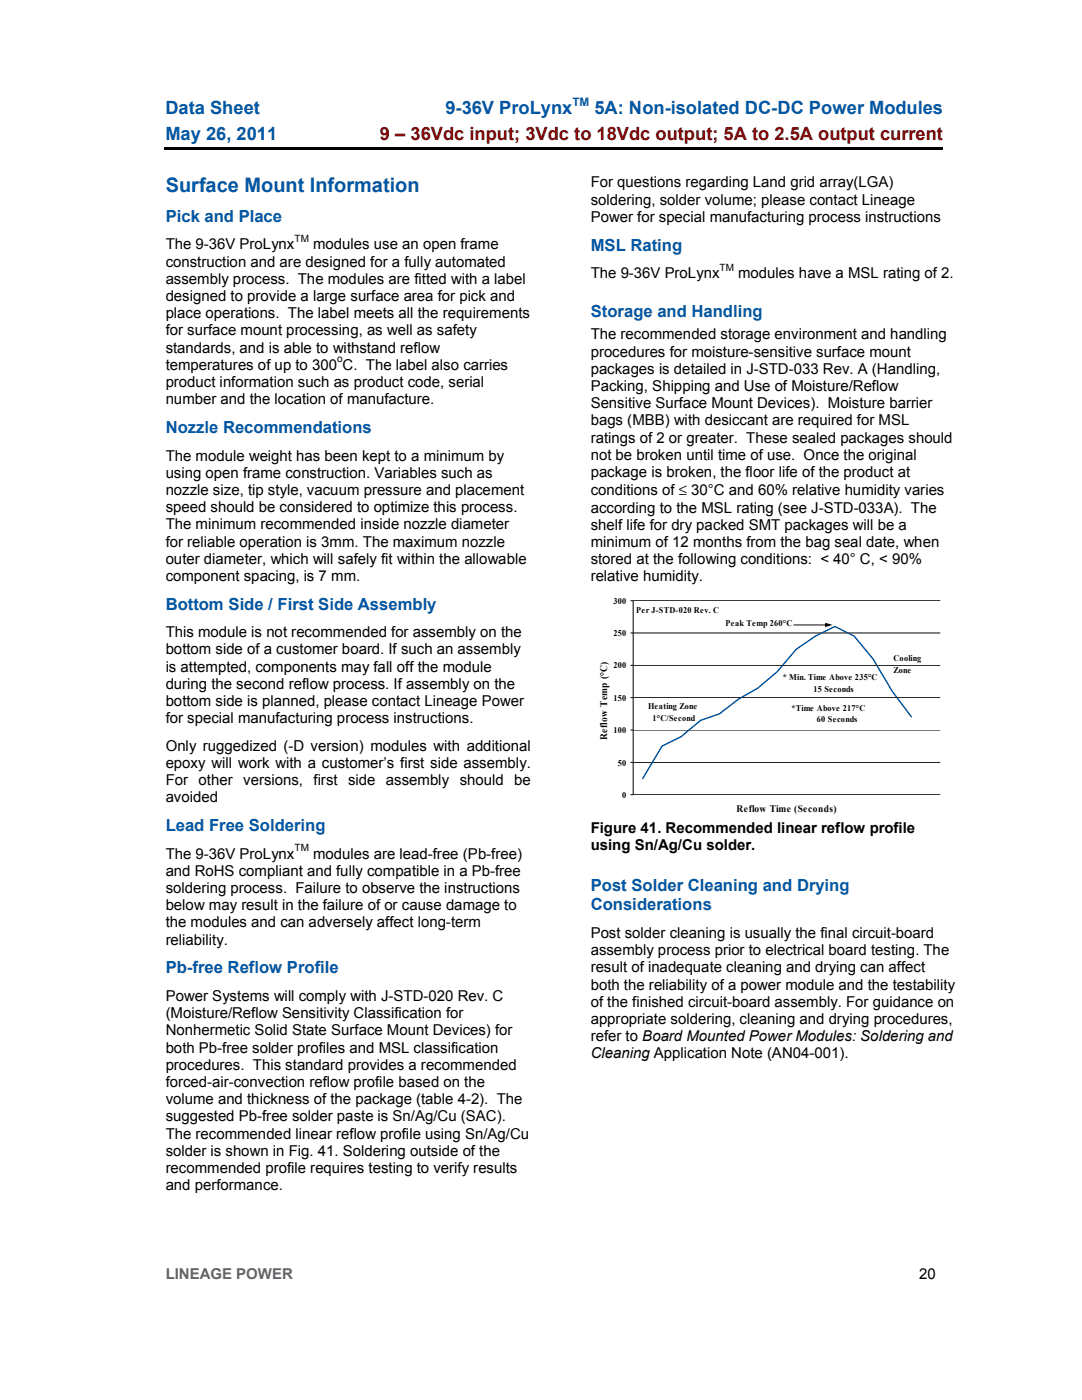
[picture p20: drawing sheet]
<svg xmlns="http://www.w3.org/2000/svg" width="216mm" height="279mm" viewBox="0 0 216 279" stroke-linecap="round" stroke-linejoin="round" font-family="sans-serif">
<defs><g id="words">
<text font-size="4" fill="#0057a6" x="33.1" y="38.3">Surface Mount Information</text>
<g font-size="3.6" fill="#0057a6">
<text x="33" y="22.8">Data Sheet</text>
<text x="88.9" y="22.8">9-36V ProLynx</text>
<text x="118.6" y="22.8">5A: Non-isolated DC-DC Power Modules</text>
<text x="33" y="28">May 26, 2011</text>
</g>
<text font-size="3.6" fill="#800000" x="75.8" y="28">9 – 36Vdc input; 3Vdc to 18Vdc output; 5A to 2.5A output current</text>
<g font-size="3.3" fill="#0057a6">
<text x="33.1" y="44.3">Pick and Place</text>
<text x="117.9" y="50">MSL Rating</text>
<text x="117.9" y="63.2">Storage and Handling</text>
<text x="33.1" y="86.4">Nozzle Recommendations</text>
<text x="33.1" y="121.7">Bottom Side / First Side Assembly</text>
<text x="33.1" y="165.8">Lead Free Soldering</text>
<text x="117.9" y="177.9">Post Solder Cleaning and Drying</text>
<text x="117.9" y="181.7">Considerations</text>
<text x="33.1" y="194.2">Pb-free Reflow Profile</text>
</g>
<g font-size="3">
<text x="117.9" y="37.4">For questions regarding Land grid array(LGA)</text>
<text x="117.9" y="40.8">soldering, solder volume; please contact Lineage</text>
<text x="117.9" y="44.3">Power for special manufacturing process instructions</text>
<text x="33.1" y="53.2">construction and are designed for a fully automated</text>
<text x="33.1" y="49.8">The 9-36V ProLynx</text>
<text x="62.5" y="49.8">modules use an open frame</text>
<text x="33.1" y="56.6">assembly process. The modules are fitted with a label</text>
<text x="117.9" y="55.5">The 9-36V ProLynx</text>
<text x="147.3" y="55.5">modules have a MSL rating of 2.</text>
<text x="33.1" y="60.1">designed to provide a large surface area for pick and</text>
<text x="33.1" y="63.5">place operations. The label meets all the requirements</text>
<text x="33.1" y="66.9">for surface mount processing, as well as safety</text>
<text x="33.1" y="70.4">standards, and is able to withstand reflow</text>
<text x="117.9" y="67.7">The recommended storage environment and handling</text>
<text x="117.9" y="71.2">procedures for moisture-sensitive surface mount</text>
<text x="33.1" y="73.8">temperatures of up to 300 C. The label also carries</text>
<text x="33.1" y="77.3">product information such as product code, serial</text>
<text x="117.9" y="74.6">packages is detailed in J-STD-033 Rev. A (Handling,</text>
<text x="33.1" y="80.7">number and the location of manufacture.</text>
<text x="117.9" y="78">Packing, Shipping and Use of Moisture/Reflow</text>
<text x="117.9" y="81.5">Sensitive Surface Mount Devices). Moisture barrier</text>
<text x="117.9" y="84.9">bags (MBB) with desiccant are required for MSL</text>
<text x="117.9" y="88.3">ratings of 2 or greater. These sealed packages should</text>
<text x="33.1" y="91.9">The module weight has been kept to a minimum by</text>
<text x="33.1" y="95.4">using open frame construction. Variables such as</text>
<text x="117.9" y="91.8">not be broken until time of use. Once the original</text>
<text x="117.9" y="95.2">package is broken, the floor life of the product at</text>
<text x="33.1" y="98.8">nozzle size, tip style, vacuum pressure and placement</text>
<text x="117.9" y="98.8">conditions of ≤ 30°C and 60% relative humidity varies</text>
<text x="33.1" y="102.2">speed should be considered to optimize this process.</text>
<text x="33.1" y="105.6">The minimum recommended inside nozzle diameter</text>
<text x="117.9" y="102.3">according to the MSL rating (see J-STD-033A). The</text>
<text x="117.9" y="105.7">shelf life for dry packed SMT packages will be a</text>
<text x="33.1" y="109.1">for reliable operation is 3mm. The maximum nozzle</text>
<text x="33.1" y="112.5">outer diameter, which will safely fit within the allowable</text>
<text x="117.9" y="109.2">minimum of 12 months from the bag seal date, when</text>
<text x="117.9" y="112.6">stored at the following conditions: &lt; 40° C, &lt; 90%</text>
<text x="33.1" y="116">component spacing, is 7 mm.</text>
<text x="117.9" y="116">relative humidity.</text>
<text x="33.1" y="127.2">This module is not recommended for assembly on the</text>
<text x="33.1" y="130.6">bottom side of a customer board. If such an assembly</text>
<text x="33.1" y="134.1">is attempted, components may fall off the module</text>
<text x="33.1" y="137.5">during the second reflow process. If assembly on the</text>
<text x="33.1" y="140.9">bottom side is planned, please contact Lineage Power</text>
<text x="33.1" y="144.4">for special manufacturing process instructions.</text>
<text x="33.1" y="149.8">Only ruggedized (-D version) modules with additional</text>
<text x="33.1" y="153.2">epoxy will work with a customer’s first side assembly.</text>
<text x="33.1" y="156.7">For other versions, first side assembly should be</text>
<text x="33.1" y="160.1">avoided</text>
<text x="117.9" y="166.3">Figure 41. Recommended linear reflow profile</text>
<text x="33.1" y="171.3">The 9-36V ProLynx</text>
<text x="62.5" y="171.3">modules are lead-free (Pb-free)</text>
<text x="117.9" y="169.7">using Sn/Ag/Cu solder.</text>
<text x="33.1" y="174.8">and RoHS compliant and fully compatible in a Pb-free</text>
<text x="33.1" y="178.2">soldering process. Failure to observe the instructions</text>
<text x="33.1" y="181.6">below may result in the failure of or cause damage to</text>
<text x="33.1" y="185.1">the modules and can adversely affect long-term</text>
<text x="33.1" y="188.5">reliability.</text>
<text x="117.9" y="187.2">Post solder cleaning is usually the final circuit-board</text>
<text x="117.9" y="190.6">assembly process prior to electrical board testing. The</text>
<text x="117.9" y="194.1">result of inadequate cleaning and drying can affect</text>
<text x="117.9" y="197.5">both the reliability of a power module and the testability</text>
<text x="33.1" y="199.7">Power Systems will comply with J-STD-020 Rev. C</text>
<text x="33.1" y="203.2">(Moisture/Reflow Sensitivity Classification for</text>
<text x="117.9" y="200.9">of the finished circuit-board assembly. For guidance on</text>
<text x="33.1" y="206.6">Nonhermetic Solid State Surface Mount Devices) for</text>
<text x="117.9" y="204.4">appropriate soldering, cleaning and drying procedures,</text>
<text x="117.9" y="207.8">refer to Board Mounted Power Modules: Soldering and</text>
<text x="33.1" y="210.1">both Pb-free solder profiles and MSL classification</text>
<text x="33.1" y="213.5">procedures. This standard provides a recommended</text>
<text x="117.9" y="211.2">Cleaning Application Note (AN04-001).</text>
<text x="33.1" y="216.9">forced-air-convection reflow profile based on the</text>
<text x="33.1" y="220.3">volume and thickness of the package (table 4-2). The</text>
<text x="33.1" y="223.8">suggested Pb-free solder paste is Sn/Ag/Cu (SAC).</text>
<text x="33.1" y="227.2">The recommended linear reflow profile using Sn/Ag/Cu</text>
<text x="33.1" y="230.7">solder is shown in Fig. 41. Soldering outside of the</text>
<text x="33.1" y="234.1">recommended profile requires testing to verify results</text>
<text x="33.1" y="237.5">and performance.</text>
<text x="183.4" y="255.2">20</text>
</g>
<text font-size="3" fill="#5b903f" x="33.1" y="255.2">LINEAGE POWER</text>
<text font-size="2.3" fill="#0057a6" x="114.3" y="21.2">TM</text>
<g font-size="2">
<text x="58.8" y="48.3">TM</text>
<text x="143.6" y="54">TM</text>
<text x="67.2" y="72.3">o</text>
<text x="121.2" y="147.7" transform="rotate(-90 121.2 147.7)">Reflow Temp (°C)</text>
<text x="146.9" y="162">Reflow Time (Seconds)</text>
<text x="58.8" y="169.8">TM</text>
</g>
<g font-size="1.7">
<text x="122.4" y="120.5">300</text>
<text x="127" y="122.3">Per J-STD-020 Rev. C</text>
<text x="144.8" y="125">Peak Temp 260°C</text>
<text x="122.4" y="127">250</text>
<text x="178.3" y="131.9">Cooling</text>
<text x="122.4" y="133.4">200</text>
<text x="156.2" y="135.7">* Min. Time Above 235°C</text>
<text x="178.3" y="134.3">Zone</text>
<text x="122.4" y="139.9">150</text>
<text x="129.3" y="141.4">Heating Zone</text>
<text x="130.2" y="143.8">1°C/Second</text>
<text x="157.9" y="141.8">*Time Above 217°C</text>
<text x="162.3" y="138">15 Seconds</text>
<text x="122.4" y="146.3">100</text>
<text x="163" y="144.1">60 Seconds</text>
<text x="123.3" y="152.8">50</text>
<text x="124.2" y="159.2">0</text>
</g>
</g></defs>
<path d="M32.8 29.4h42.6v.5h-42.6zM75.2 29.4h113v.5h-113z" fill="#000"/>
<path d="M118.5 118.3h70.4v44.7h-70.4z" fill="#fff"/>
<path d="M126.3 119.9v38.7M187.6 119.9h-61.8M187.6 139.2h-61.8M187.6 132.8h-61.8M187.6 126.3h-61.8M125.8 158.6h61.8M125.8 152.1h61.8M125.8 145.7h61.8" fill="none" stroke="#000" stroke-width=".2"/>
<path d="M181.9 143.1l-3.9-5.2-3.8-6.4-3.8-4.6-3.8-1.9-3.9 1.9-3.8 2.7-3.9 4.5-3.8 3.2-3.8 2.2-3.9 3-3.7 1.3-3.9 3.2-3.8 1.9-3.9 6.5" fill="none" stroke="#000080" stroke-width=".26"/>
<path d="M158.3 124.6h6.5v.2h-6.5zM164.7 124.3l1.4 .4-1.4 .5z" fill="#000"/>
<use href="#words"/>
</svg>
